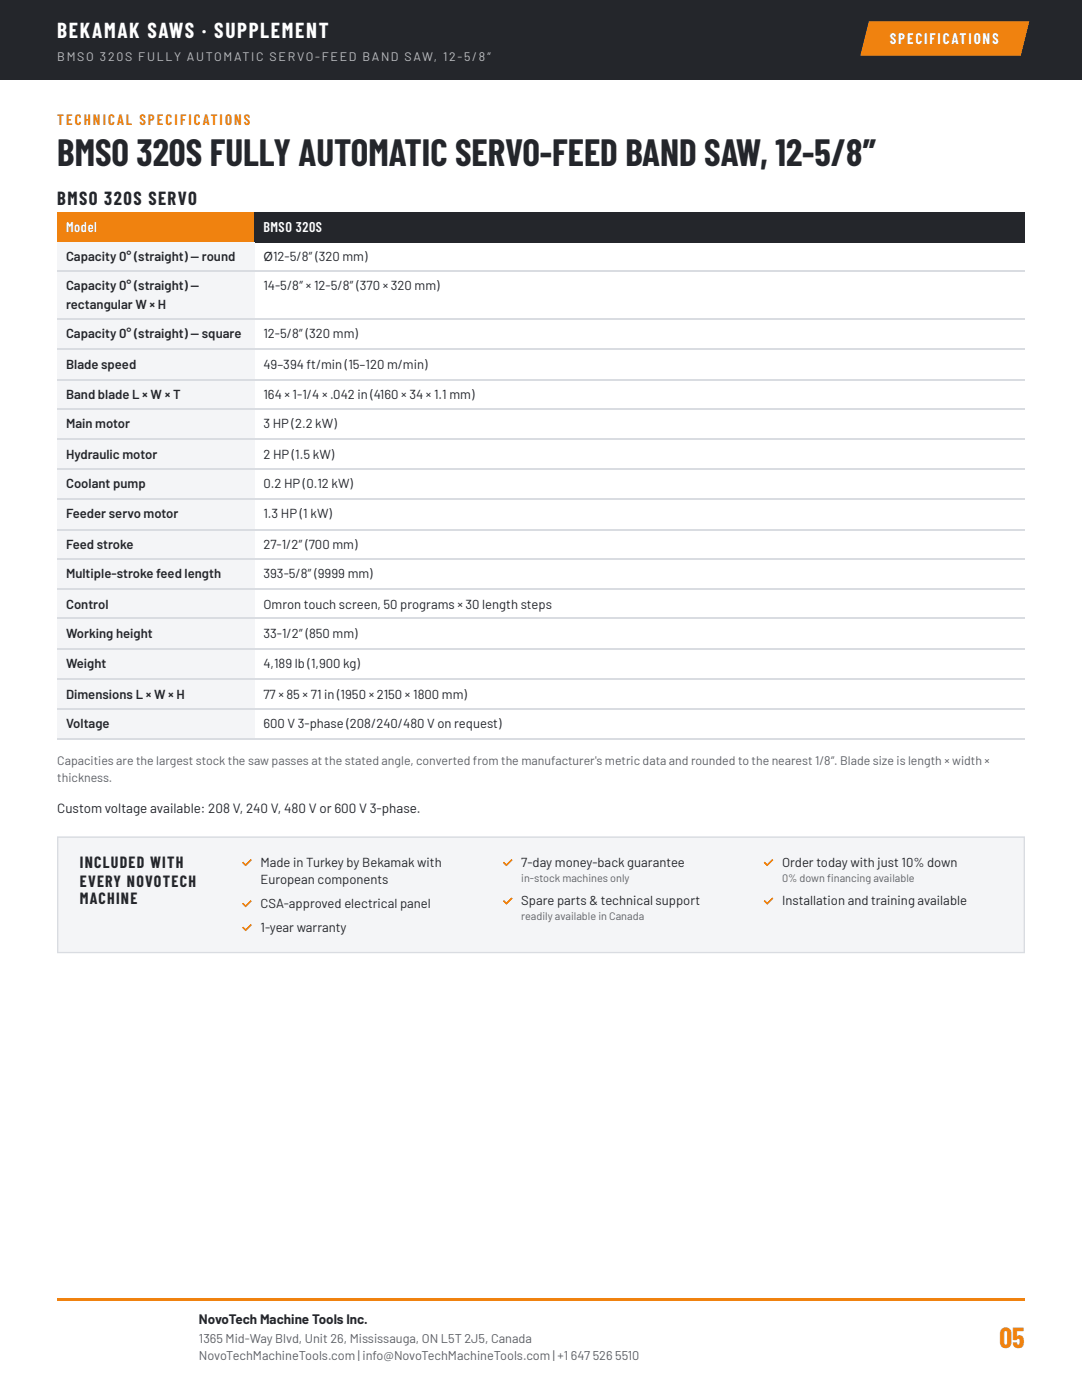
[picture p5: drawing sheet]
<svg xmlns="http://www.w3.org/2000/svg" width="216mm" height="279mm" viewBox="0 0 216 279" stroke-linecap="round" stroke-linejoin="round" font-family="sans-serif">
<defs><g id="words">
<text font-size="7.4" fill="#24262b" x="11.4" y="33.1">BMSO 320S FULLY AUTOMATIC SERVO-FEED BAND SAW, 12-5/8″</text>
<text font-size="5.6" fill="#f0820f" x="199.4" y="269.1">05</text>
<text font-size="4.2" fill="#fff" x="11.4" y="7.7">BEKAMAK SAWS · SUPPLEMENT</text>
<text font-size="3.7" fill="#24262b" x="11.4" y="41">BMSO 320S SERVO</text>
<g font-size="3.2" fill="#24262b">
<text x="15.9" y="173.3">INCLUDED WITH</text>
<text x="15.9" y="177">EVERY NOVOTECH</text>
<text x="15.9" y="180.4">MACHINE</text>
</g>
<text font-size="3" fill="#fff" x="177.6" y="8.7">SPECIFICATIONS</text>
<text font-size="3" fill="#d96f00" x="11.4" y="24.9">TECHNICAL SPECIFICATIONS</text>
<g font-size="2.8" fill="#fff">
<text x="13.2" y="46.3">Model</text>
<text x="52.6" y="46.3">BMSO 320S</text>
</g>
<g font-size="2.7" fill="#24262b">
<text x="11.4" y="162.2">Custom voltage available: 208 V, 240 V, 480 V or 600 V 3-phase.</text>
<text x="39.7" y="264.3">NovoTech Machine Tools Inc.</text>
</g>
<g font-size="2.6" fill="#24262b">
<text x="13.2" y="52.1">Capacity 0° (straight) — round</text>
<text x="13.2" y="57.9">Capacity 0° (straight) —</text>
<text x="52.6" y="57.9">14-5/8″ × 12-5/8″ (370 × 320 mm)</text>
<text x="13.2" y="61.6">rectangular W × H</text>
<text x="13.2" y="67.5">Capacity 0° (straight) — square</text>
<text x="52.6" y="67.5">12-5/8″ (320 mm)</text>
<text x="13.2" y="73.6">Blade speed</text>
<text x="52.6" y="73.6">49–394 ft/min (15–120 m/min)</text>
<text x="13.2" y="79.6">Band blade L × W × T</text>
<text x="52.6" y="79.6">164 × 1-1/4 × .042 in (4160 × 34 × 1.1 mm)</text>
<text x="13.2" y="85.5">Main motor</text>
<text x="52.6" y="85.5">3 HP (2.2 kW)</text>
<text x="13.2" y="91.5">Hydraulic motor</text>
<text x="52.6" y="91.5">2 HP (1.5 kW)</text>
<text x="13.2" y="97.4">Coolant pump</text>
<text x="52.6" y="97.4">0.2 HP (0.12 kW)</text>
<text x="13.2" y="103.5">Feeder servo motor</text>
<text x="52.6" y="103.5">1.3 HP (1 kW)</text>
<text x="13.2" y="109.5">Feed stroke</text>
<text x="52.6" y="109.5">27-1/2″ (700 mm)</text>
<text x="13.2" y="115.4">Multiple-stroke feed length</text>
<text x="52.6" y="115.4">393-5/8″ (9999 mm)</text>
<text x="13.2" y="121.4">Control</text>
<text x="52.6" y="121.4">Omron touch screen, 50 programs × 30 length steps</text>
<text x="13.2" y="127.3">Working height</text>
<text x="52.6" y="127.3">33-1/2″ (850 mm)</text>
<text x="13.2" y="133.3">Weight</text>
<text x="52.6" y="133.3">4,189 lb (1,900 kg)</text>
<text x="13.2" y="139.4">Dimensions L × W × H</text>
<text x="52.6" y="139.4">77 × 85 × 71 in (1950 × 2150 × 1800 mm)</text>
<text x="13.2" y="145.3">Voltage</text>
<text x="52.6" y="145.3">600 V 3-phase (208/240/480 V on request)</text>
<text x="52" y="176.5">European components</text>
</g>
<g font-size="2.6" fill="#d96f00">
<text x="48.1" y="173">✓ Made in Turkey by Bekamak with</text>
<text x="100.1" y="173">✓ 7-day money-back guarantee</text>
<text x="152.2" y="173">✓ Order today with just 10% down</text>
<text x="48.1" y="181.2">✓ CSA-approved electrical panel</text>
<text x="100.1" y="180.7">✓ Spare parts &amp; technical support</text>
<text x="152.2" y="180.7">✓ Installation and training available</text>
<text x="48.1" y="186">✓ 1-year warranty</text>
</g>
<text font-size="2.5" fill="#b9bdc6" x="11.4" y="12.2">BMSO 320S FULLY AUTOMATIC SERVO-FEED BAND SAW, 12-5/8″</text>
<text font-size="2.5" fill="#24262b" x="52.6" y="52.1">Ø12-5/8″ (320 mm)</text>
<g font-size="2.5" fill="#5b6068">
<text x="11.4" y="152.7">Capacities are the largest stock the saw passes at the stated angle, converted from the manufacturer's metric data and rounded to the nearest 1/8″. Blade size is length × width ×</text>
<text x="11.4" y="156.1">thickness.</text>
<text x="39.7" y="268">1365 Mid-Way Blvd, Unit 26, Mississauga, ON L5T 2J5, Canada</text>
<text x="39.7" y="271.5">NovoTechMachineTools.com | info@NovoTechMachineTools.com | +1</text>
<text x="113.9" y="271.5">647</text>
<text x="118.3" y="271.5">526</text>
<text x="122.7" y="271.5">5510</text>
</g>
<g font-size="2.2" fill="#5b6068">
<text x="104" y="175.9">in-stock machines only</text>
<text x="156" y="175.9">0% down fnancing available</text>
<text x="165.1" y="175.9">i</text>
<text x="104" y="183.6">readily available in Canada</text>
</g>
</g></defs>
<path d="M0 0h215.9v15.9h-215.9z" fill="#24262b"/>
<g fill="#f0820f">
<path d="M173.4 4.2h32l-1.7 6.9h-32z"/>
<path d="M11.4 42.3h39.4v6.1h-39.4z"/>
</g>
<path d="M50.8 42.3h153.7v6.1h-153.7z" fill="#24262b"/>
<g fill="#f4f5f7">
<path d="M11.4 48.4h39.4v5.8h-39.4z"/>
<path d="M11.4 54.2h39.4v9.6h-39.4z"/>
<path d="M11.4 63.8h39.4v6h-39.4z"/>
<path d="M11.4 69.8h39.4v5.9h-39.4z"/>
<path d="M11.4 75.7h39.4v6.1h-39.4z"/>
<path d="M11.4 81.8h39.4v5.8h-39.4z"/>
<path d="M11.4 87.6h39.4v6.1h-39.4z"/>
<path d="M11.4 93.7h39.4v6h-39.4z"/>
<path d="M11.4 99.7h39.4v5.9h-39.4z"/>
<path d="M11.4 105.6h39.4v6.1h-39.4z"/>
<path d="M11.4 111.7h39.4v5.8h-39.4z"/>
<path d="M11.4 117.5h39.4v6.1h-39.4z"/>
<path d="M11.4 123.6h39.4v5.8h-39.4z"/>
<path d="M11.4 129.4h39.4v6.1h-39.4z"/>
<path d="M11.4 135.5h39.4v6.1h-39.4z"/>
<path d="M11.4 141.6h39.4v5.8h-39.4z"/>
</g>
<g fill="none" stroke="#d9dce1" stroke-width=".26">
<path d="M11.4 54.1h193.1M11.4 63.6h193.1M11.4 69.7h193.1M11.4 75.8h193.1M11.4 81.6h193.1M11.4 87.7h193.1M11.4 93.5h193.1M11.4 99.6h193.1M11.4 105.7h193.1M11.4 111.5h193.1M11.4 117.6h193.1M11.4 123.4h193.1"/>
<path d="M11.4 129.5h193.1M11.4 135.6h193.1M11.4 141.4h193.1M11.4 147.5h193.1"/>
</g>
<path d="M11.4 167h193.1v23.2h-193.1z" fill="#f4f5f7"/>
<path d="M11.5 167.1h192.9v23h-192.9z" fill="none" stroke="#d9dce1" stroke-width=".26"/>
<path d="M11.4 259h193.1v.6h-193.1z" fill="#f0820f"/>
<use href="#words"/>
</svg>
